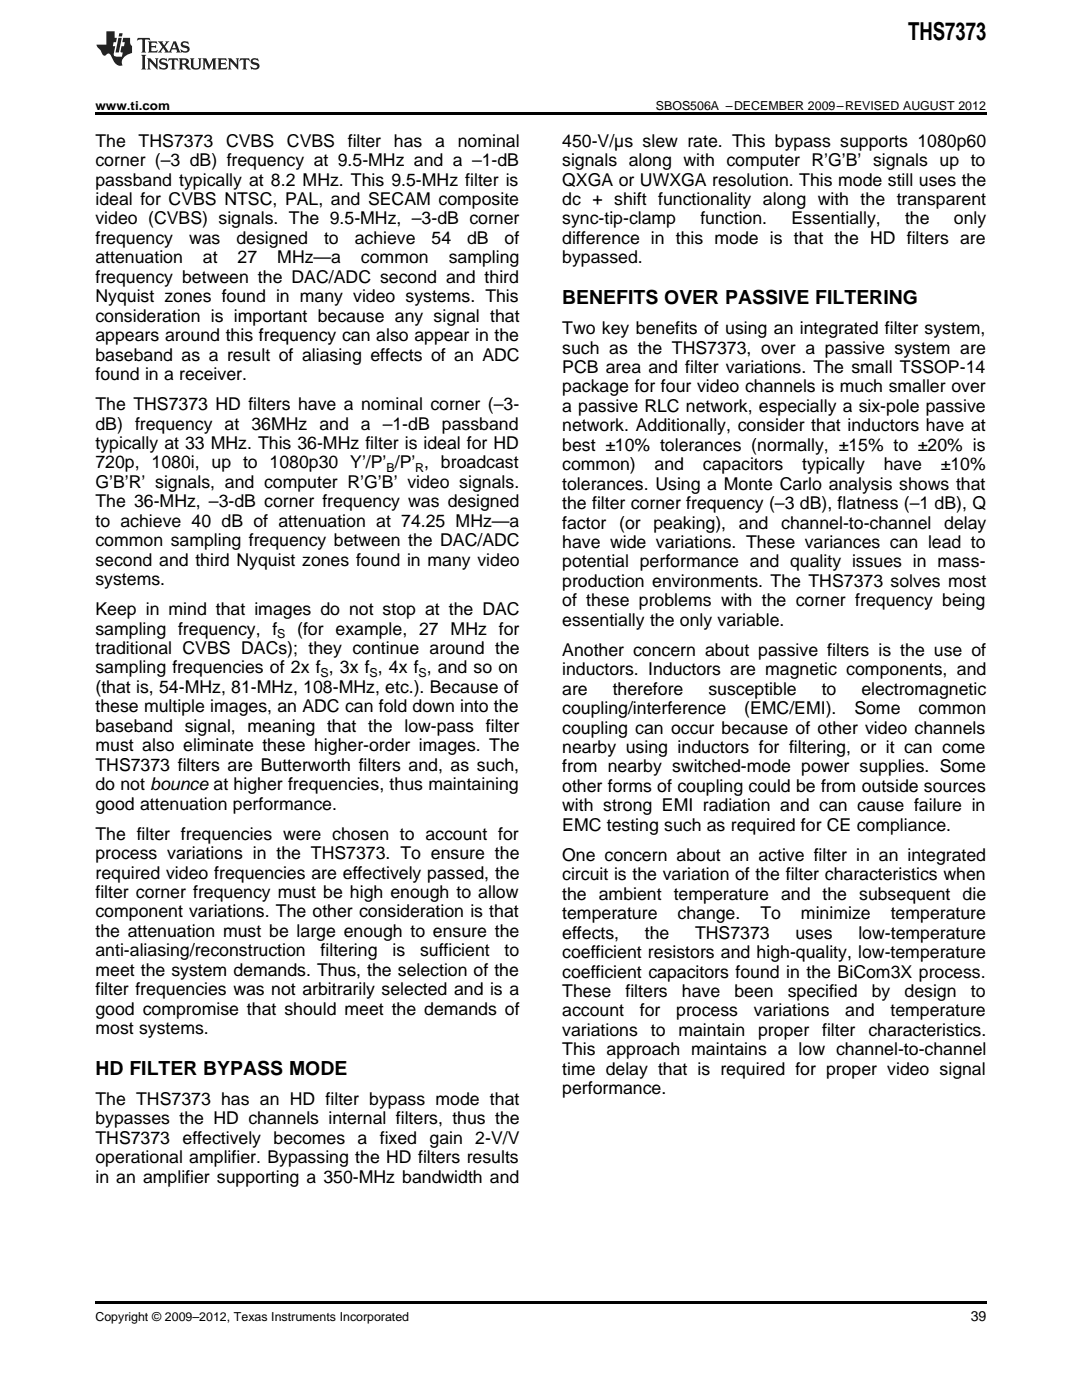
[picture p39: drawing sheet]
<svg xmlns="http://www.w3.org/2000/svg" width="216mm" height="279mm" viewBox="0 0 216 279" stroke-linecap="round" stroke-linejoin="round" font-family="sans-serif">
<defs><g id="words">
<text font-size="4.9" x="181.2" y="7.9">THS7373</text>
<g font-size="3.9">
<text x="112.2" y="60.7">BENEFITS OVER PASSIVE FILTERING</text>
<text x="19" y="214.5">HD FILTER BYPASS MODE</text>
</g>
<g font-size="3.5">
<text x="19" y="29.3">The</text>
<text x="27.7" y="29.3">THS7373</text>
<text x="45.1" y="29.3">CVBS</text>
<text x="57.3" y="29.3">CVBS</text>
<text x="69.4" y="29.3">filter</text>
<text x="78.6" y="29.3">has</text>
<text x="86.8" y="29.3">a</text>
<text x="91.3" y="29.3">nominal</text>
<text x="112.2" y="29.3">450-V/µs slew rate. This bypass supports 1080p60</text>
<text x="19" y="33.2">corner (–3 dB) frequency at 9.5-MHz and a –1-dB</text>
<text x="112.2" y="33.2">signals along with computer R’G’B’ signals up to</text>
<text x="19" y="37">passband typically at 8.2 MHz. This 9.5-MHz filter is</text>
<text x="19" y="40.9">ideal for CVBS NTSC, PAL, and SECAM composite</text>
<text x="112.2" y="37">QXGA or UWXGA resolution. This mode still uses the</text>
<text x="112.2" y="40.9">dc + shift functionality along with the transparent</text>
<text x="19" y="44.8">video (CVBS) signals. The 9.5-MHz, –3-dB corner</text>
<text x="112.2" y="44.8">sync-tip-clamp</text>
<text x="139.8" y="44.8">function.</text>
<text x="157.9" y="44.8">Essentially,</text>
<text x="180.6" y="44.8">the</text>
<text x="190.3" y="44.8">only</text>
<text x="19" y="48.7">frequency</text>
<text x="19" y="52.6">attenuation</text>
<text x="37.7" y="48.7">was</text>
<text x="40.5" y="52.6">at</text>
<text x="47.2" y="48.7">designed</text>
<text x="47.4" y="52.6">27</text>
<text x="55.3" y="52.6">MHz—a</text>
<text x="64.7" y="48.7">to</text>
<text x="70.8" y="48.7">achieve</text>
<text x="72" y="52.6">common</text>
<text x="86.1" y="48.7">54</text>
<text x="89.5" y="52.6">sampling</text>
<text x="93.2" y="48.7">dB</text>
<text x="100.7" y="48.7">of</text>
<text x="112.2" y="48.7">difference in this mode is that the HD filters are</text>
<text x="112.2" y="52.6">bypassed.</text>
<text x="19" y="56.4">frequency between the DAC/ADC second and third</text>
<text x="19" y="60.3">Nyquist zones found in many video systems. This</text>
<text x="19" y="64.2">consideration is important because any signal that</text>
<text x="19" y="68.1">appears around this frequency can also appear in the</text>
<text x="19" y="72">baseband as a result of aliasing effects of an ADC</text>
<text x="112.2" y="66.7">Two key benefits of using an integrated filter system,</text>
<text x="112.2" y="70.6">such as the THS7373, over a passive system are</text>
<text x="19" y="75.8">found in a receiver.</text>
<text x="112.2" y="74.4">PCB area and filter variations. The small TSSOP-14</text>
<text x="19" y="81.8">The THS7373 HD filters have a nominal corner (–3-</text>
<text x="112.2" y="78.3">package for four video channels is much smaller over</text>
<text x="112.2" y="82.2">a passive RLC network, especially a six-pole passive</text>
<text x="19" y="85.7">dB) frequency at 36MHz and a –1-dB passband</text>
<text x="19" y="89.6">typically at 33 MHz. This 36-MHz filter is ideal for HD</text>
<text x="112.2" y="86.1">network. Additionally, consider that inductors have at</text>
<text x="112.2" y="90">best ±10% tolerances (normally, ±15% to ±20% is</text>
<text x="19" y="93.5">720p, 1080i, up to 1080p30 Y’/P’ /P’ , broadcast</text>
<text x="112.2" y="93.8">common)</text>
<text x="130.6" y="93.8">and</text>
<text x="140.2" y="93.8">capacitors</text>
<text x="160.1" y="93.8">typically</text>
<text x="176.3" y="93.8">have</text>
<text x="187.7" y="93.8">±10%</text>
<text x="19" y="97.4">G’B’R’ signals, and computer R’G’B’ video signals.</text>
<text x="19" y="101.2">The 36-MHz, –3-dB corner frequency was designed</text>
<text x="112.2" y="97.7">tolerances. Using a Monte Carlo analysis shows that</text>
<text x="112.2" y="101.6">the filter corner frequency (–3 dB), flatness (–1 dB), Q</text>
<text x="19" y="105.1">to achieve 40 dB of attenuation at 74.25 MHz—a</text>
<text x="112.2" y="105.5">factor</text>
<text x="123.5" y="105.5">(or</text>
<text x="130.4" y="105.5">peaking),</text>
<text x="147.4" y="105.5">and</text>
<text x="155.9" y="105.5">channel-to-channel</text>
<text x="188.4" y="105.5">delay</text>
<text x="19" y="109">common sampling frequency between the DAC/ADC</text>
<text x="19" y="112.9">second and third Nyquist zones found in many video</text>
<text x="112.2" y="109.4">have wide variations. These variances can lead to</text>
<text x="112.2" y="113.2">potential performance and quality issues in mass-</text>
<text x="19" y="116.8">systems.</text>
<text x="112.2" y="117.1">production environments. The THS7373 solves most</text>
<text x="19" y="122.8">Keep in mind that images do not stop at the DAC</text>
<text x="112.2" y="121">of these problems with the corner frequency being</text>
<text x="112.2" y="124.9">essentially the only variable.</text>
<text x="19" y="126.6">sampling frequency, f</text>
<text x="19" y="130.5">traditional CVBS DACs); they continue around the</text>
<text x="59.3" y="126.6">(for example, 27 MHz for</text>
<text x="112.2" y="130.9">Another concern about passive filters is the use of</text>
<text x="19" y="134.4">sampling frequencies of 2x f , 3x f , 4x f , and so on</text>
<text x="112.2" y="134.8">inductors. Inductors are magnetic components, and</text>
<text x="19" y="138.3">(that is, 54-MHz, 81-MHz, 108-MHz, etc.). Because of</text>
<text x="19" y="142.2">these multiple images, an ADC can fold down into the</text>
<text x="112.2" y="138.6">are</text>
<text x="112.2" y="142.5">coupling/interference</text>
<text x="122.3" y="138.6">therefore</text>
<text x="141.3" y="138.6">susceptible</text>
<text x="148.5" y="142.5">(EMC/EMI).</text>
<text x="164" y="138.6">to</text>
<text x="170.5" y="142.5">Some</text>
<text x="171.9" y="138.6">electromagnetic</text>
<text x="183.3" y="142.5">common</text>
<text x="19" y="146">baseband signal, meaning that the low-pass filter</text>
<text x="19" y="149.9">must also eliminate these higher-order images. The</text>
<text x="112.2" y="146.4">coupling can occur because of other video channels</text>
<text x="19" y="153.8">THS7373 filters are Butterworth filters and, as such,</text>
<text x="112.2" y="150.3">nearby using inductors for filtering, or it can come</text>
<text x="112.2" y="154.2">from nearby switched-mode power supplies. Some</text>
<text x="19" y="157.7">do not bounce at higher frequencies, thus maintaining</text>
<text x="19" y="161.6">good attenuation performance.</text>
<text x="112.2" y="158">other forms of coupling could be from outside sources</text>
<text x="112.2" y="161.9">with strong EMI radiation and can cause failure in</text>
<text x="19" y="167.6">The filter frequencies were chosen to account for</text>
<text x="112.2" y="165.8">EMC testing such as required for CE compliance.</text>
<text x="19" y="171.4">process variations in the THS7373. To ensure the</text>
<text x="112.2" y="171.8">One concern about an active filter in an integrated</text>
<text x="19" y="175.3">required video frequencies are effectively passed, the</text>
<text x="19" y="179.2">filter corner frequency must be high enough to allow</text>
<text x="112.2" y="175.7">circuit is the variation of the filter characteristics when</text>
<text x="112.2" y="179.6">the ambient temperature and the subsequent die</text>
<text x="19" y="183.1">component variations. The other consideration is that</text>
<text x="112.2" y="183.4">temperature</text>
<text x="135.2" y="183.4">change.</text>
<text x="151.7" y="183.4">To</text>
<text x="159.8" y="183.4">minimize</text>
<text x="177.7" y="183.4">temperature</text>
<text x="19" y="187">the attenuation must be large enough to ensure the</text>
<text x="19" y="190.9">anti-aliasing/reconstruction</text>
<text x="64" y="190.9">filtering</text>
<text x="78.3" y="190.9">is</text>
<text x="83.8" y="190.9">sufficient</text>
<text x="100.7" y="190.9">to</text>
<text x="112.2" y="187.3">effects,</text>
<text x="112.2" y="191.2">coefficient resistors and high-quality, low-temperature</text>
<text x="128.7" y="187.3">the</text>
<text x="138.7" y="187.3">THS7373</text>
<text x="158.7" y="187.3">uses</text>
<text x="171.3" y="187.3">low-temperature</text>
<text x="19" y="194.7">meet the system demands. Thus, the selection of the</text>
<text x="112.2" y="195.1">coefficient capacitors found in the BiCom3X process.</text>
<text x="19" y="198.6">filter frequencies was not arbitrarily selected and is a</text>
<text x="19" y="202.5">good compromise that should meet the demands of</text>
<text x="112.2" y="199">These</text>
<text x="112.2" y="202.8">account</text>
<text x="124.8" y="199">filters</text>
<text x="127.7" y="202.8">for</text>
<text x="134.9" y="202.8">process</text>
<text x="136.1" y="199">have</text>
<text x="146.5" y="199">been</text>
<text x="150.4" y="202.8">variations</text>
<text x="157.2" y="199">specified</text>
<text x="168.7" y="202.8">and</text>
<text x="173.9" y="199">by</text>
<text x="177.7" y="202.8">temperature</text>
<text x="180.5" y="199">design</text>
<text x="193.7" y="199">to</text>
<text x="19" y="206.4">most systems.</text>
<text x="112.2" y="206.7">variations</text>
<text x="129.9" y="206.7">to</text>
<text x="135.4" y="206.7">maintain</text>
<text x="151.3" y="206.7">proper</text>
<text x="164" y="206.7">filter</text>
<text x="173.3" y="206.7">characteristics.</text>
<text x="112.2" y="210.6">This approach maintains a low channel-to-channel</text>
<text x="112.2" y="214.5">time delay that is required for proper video signal</text>
<text x="19" y="220.5">The THS7373 has an HD filter bypass mode that</text>
<text x="112.2" y="218.4">performance.</text>
<text x="19" y="224.4">bypasses the HD channels internal filters, thus the</text>
<text x="19" y="228.2">THS7373</text>
<text x="19" y="232.1">operational amplifier. Bypassing the HD filters results</text>
<text x="36.4" y="228.2">effectively</text>
<text x="54.6" y="228.2">becomes</text>
<text x="71.4" y="228.2">a</text>
<text x="75.8" y="228.2">fixed gain</text>
<text x="94.8" y="228.2">2-V/V</text>
<text x="19" y="236">in an amplifier supporting a 350-MHz bandwidth and</text>
</g>
<text font-size="2.8" x="193.7" y="263.6">39</text>
<g font-size="2.5">
<text x="19" y="21.9">www.ti.com</text>
<text x="130.9" y="21.9">SBOS506A –DECEMBER 2009–REVISED AUGUST 2012</text>
<text x="77.2" y="94.2">B</text>
<text x="82.9" y="94.2">R</text>
<text x="55.3" y="127.4">S</text>
<text x="64" y="135.1">S</text>
<text x="73.7" y="135.1">S</text>
<text x="83.5" y="135.1">S</text>
<text x="19" y="263.6">Copyright © 2009–2012, Texas Instruments Incorporated</text>
</g>
</g></defs>
<g fill="#231f20">
<path d="M27.5 7.6l-.1 .5 .4-.2h.6v.1v2.1l-.2 .4h1l-.3-.4v-2.1l.1-.1h.5l.5 .2-.2-.5zM29.5 8.3l.2 .3v1.5l-.2 .4h1.8l.2-.6a1.04 1.04 0 0 1-1.3 .2v-.7h.6l.3 .2v-.6l-.3 .2h-.6v-.6l.8-.1 .4 .3-.2-.5zM31.5 8.3l.9 1.1-.9 1.1h.8l-.2-.2 .5-.7 .4 .7-.2 .2h1.5l-.1-.2 .1-.4h.9l.1 .4-.2 .2h1l-.3-.3-.7-1.9h-.5l-.9 2-.8-1 .9-1h-.8l.1 .3-.3 .5-.4-.6 .2-.2zM34.7 8.6l.4 1h-.7zM36.3 8.4a.63 .63 0 0 0-.2 .7 .63 .63 0 0 0 .6 .4l.6 .2 .1 .2a.75 .75 0 0 1-.7 .4 .75 .75 0 0 1-.6-.5l.1 .7 .1-.1a1.11 1.11 0 0 0 1.5-.6 1.13 1.13 0 0 0-1.2-.8l-.1-.4a1.04 1.04 0 0 1 1.2 .2l-.2-.5-.1 .1-.5-.2zM28.2 10.9l.2 .4v2.2l-.2 .4h1l-.3-.4v-2.2l.3-.4zM29.3 11.6l.3 .4v1.5l-.3 .4h.8l-.2-.4v-1.3l1.5 1.7v-1.9l.2-.4h-.7l.2 .4v.9l-1.1-1.3zM32 11.8a.62 .62 0 0 0-.2 .7 .62 .62 0 0 0 .6 .4l.6 .1 .1 .3a.76 .76 0 0 1-.7 .3 .76 .76 0 0 1-.6-.4l.1 .7 .1-.1a1.11 1.11 0 0 0 1.5-.6 1.13 1.13 0 0 0-1.2-.8l-.1-.4a1.04 1.04 0 0 1 1.2 .2l-.2-.6-.1 .1-.5-.1zM33.7 11.6l-.2 .6a.61 .61 0 0 1 .8-.3v1.6l-.2 .4h.9l-.2-.4v-1.6a.63 .63 0 0 1 .8 .3l-.2-.6zM35.6 11.6l.3 .4v1.5l-.3 .4h1l-.2-.2v-.8l.5 .2a.76 .76 0 0 0 1.2 .7l-1-1a.58 .58 0 0 0 .6-.5 .58 .58 0 0 0-.5-.6zM36.4 11.9h.1a.45 .45 0 0 1 .5 .1 .45 .45 0 0 1 .1 .5l-.7 .2zM37.9 11.6l.2 .2a2.17 2.17 0 0 0 .3 1.9 .99 .99 0 0 0 1.6-.6v-1.1l.2-.4h-.7l.2 .2a1.92 1.92 0 0 1-.2 1.8 .6 .6 0 0 1-.9-.5v-1.1l.2-.4zM40.4 11.6l.2 .4v1.5l-.2 .4h.7l-.2-.4v-1.4l.8 1.8 .8-1.8v1.4l-.2 .4h.9l-.2-.4v-1.5l.2-.4h-.8l-.6 1.5-.6-1.5zM43.4 11.6l.2 .4v1.5l-.2 .4h1.8l.2-.6a1.04 1.04 0 0 1-1.3 .1v-.6h.5l.4 .2v-.6l-.4 .2h-.5v-.7h.8l.3 .3-.1-.6zM45.5 11.6l.2 .4v1.5l-.2 .4h.7l-.2-.4v-1.3l1.5 1.7v-1.9l.2-.4h-.7l.2 .4v.9l-1.1-1.3zM47.9 11.6l-.1 .6a.61 .61 0 0 1 .8-.3v1.6l-.3 .4h1l-.3-.4 .1-1.6a.63 .63 0 0 1 .7 .3l-.1-.6zM50.2 11.8a.62 .62 0 0 0-.2 .7 .62 .62 0 0 0 .6 .4l.6 .1 .2 .3a.76 .76 0 0 1-.8 .3 .76 .76 0 0 1-.6-.4l.1 .7 .2-.1a1.11 1.11 0 0 0 1.5-.6 1.13 1.13 0 0 0-1.3-.8l-.1-.4a1.04 1.04 0 0 1 1.2 .2l-.1-.6-.2 .1-.5-.1z"/>
<path d="M21.2 6.3v2.6h-1.9l.1 .4 .7 .9a.91 .91 0 0 0 1 .8 .56 .56 0 0 1 .5-.3 .56 .56 0 0 1 .5 .3l.4 .8a1.53 1.53 0 0 0 1.9 1.2 1.54 1.54 0 0 1 1-2.1l.9-.3v-1.4a1.52 1.52 0 0 1-.3-1.6h-1.4l-.2 .8h.5l-.2 .8h-.4l-.2 1v.2l.4 .1-.2 .8a1.93 1.93 0 0 1-1.6-.3l.3-1.8h-.5l.2-.8h.4l.2-.8h-.4v-1.3zM23.6 7.6l-.6 2.9h.7l.6-2.9zM23.8 6.6l-.1 .7h.6l.2-.7z"/>
</g>
<path d="M19 22.5h177.8v.5h-177.8zM19 259.7h177.8v.5h-177.8z" fill="#000"/>
<use href="#words"/>
</svg>
